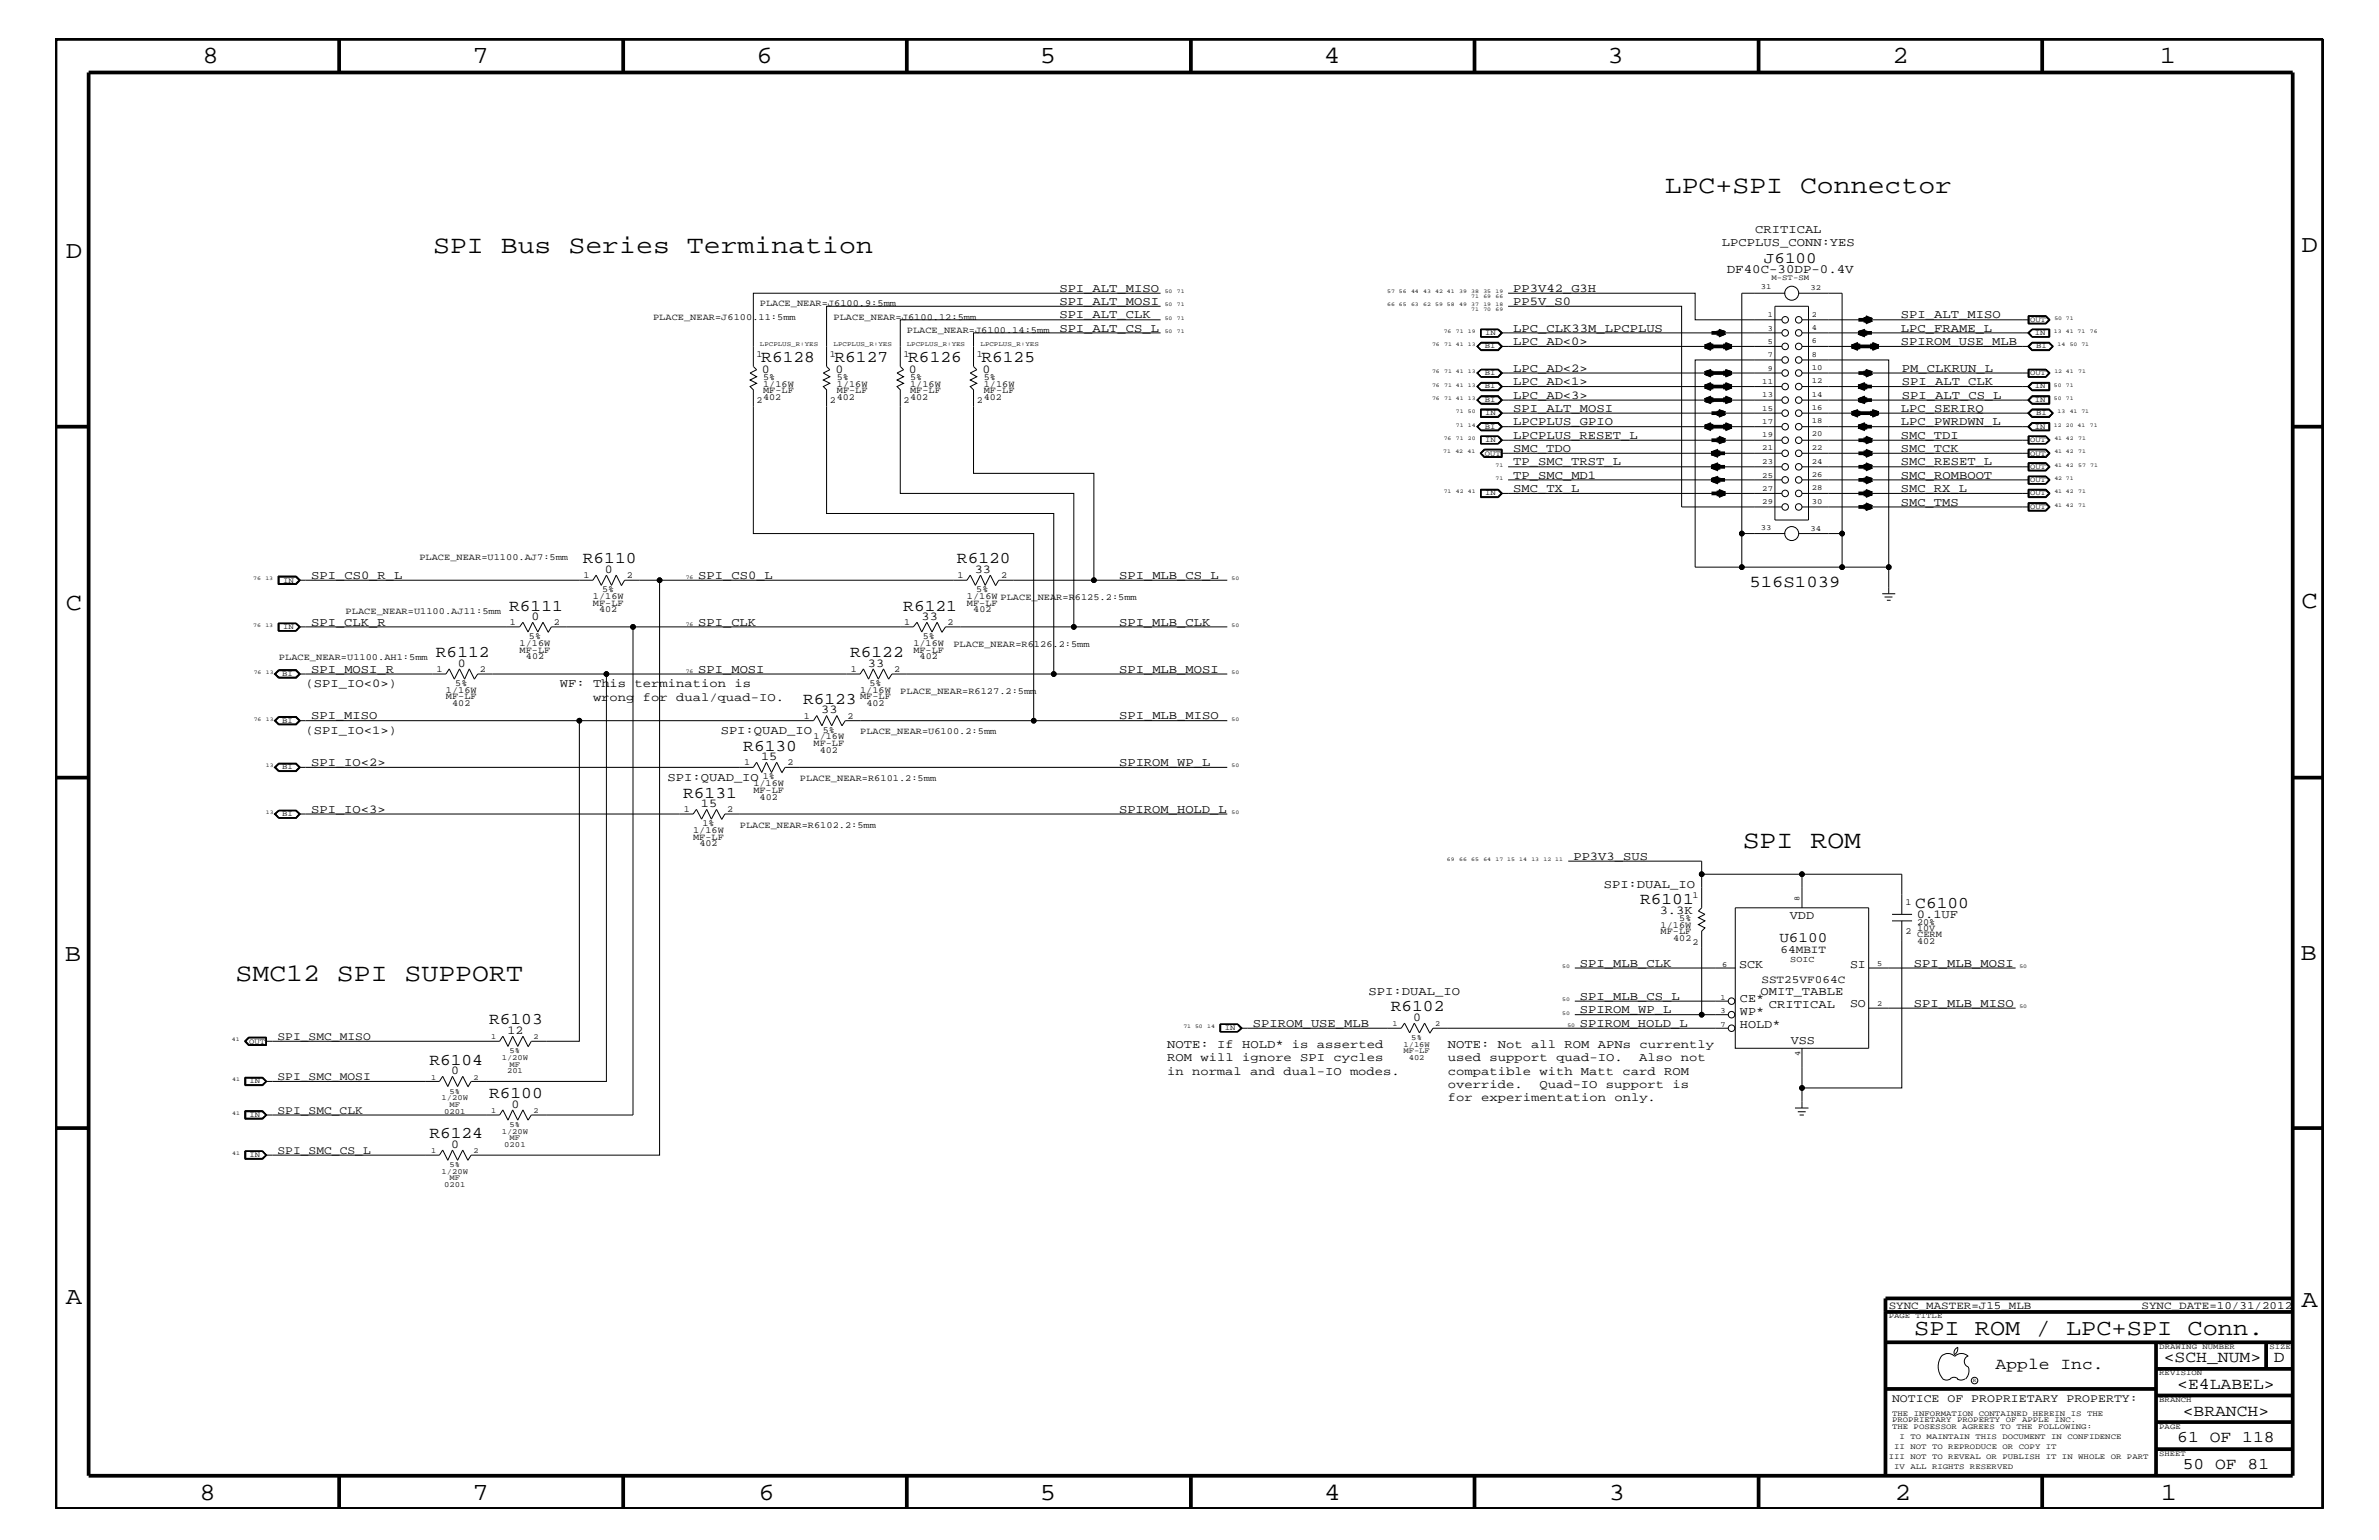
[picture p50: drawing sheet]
<svg xmlns="http://www.w3.org/2000/svg" width="432mm" height="279mm" viewBox="0 0 432 279" stroke-linecap="round" stroke-linejoin="round" font-family="sans-serif">
<defs><g id="words">
<g font-size="4.6">
<text x="302.2" y="35">LPC+SPI Connector</text>
<text x="78.6" y="45.9">SPI Bus Series Termination</text>
<text x="316.3" y="153.8">SPI ROM</text>
<text x="42.8" y="178">SMC12 SPI SUPPORT</text>
</g>
<g font-size="4.5">
<text x="36.7" y="11.5">8</text>
<text x="85.8" y="11.5">7</text>
<text x="137.3" y="11.5">6</text>
<text x="188.7" y="11.5">5</text>
<text x="240.3" y="11.5">4</text>
<text x="291.8" y="11.5">3</text>
<text x="343.5" y="11.5">2</text>
<text x="392" y="11.5">1</text>
<text x="11.9" y="46.8">D</text>
<text x="417.7" y="45.7">D</text>
<text x="11.9" y="110.6">C</text>
<text x="417.7" y="110.3">C</text>
<text x="11.8" y="174.3">B</text>
<text x="417.6" y="174.2">B</text>
<text x="11.9" y="236.7">A</text>
<text x="417.7" y="237.1">A</text>
<text x="36.2" y="272.1">8</text>
<text x="85.8" y="272.1">7</text>
<text x="137.7" y="272.1">6</text>
<text x="188.7" y="272.1">5</text>
<text x="240.4" y="272.1">4</text>
<text x="292" y="272.1">3</text>
<text x="343.9" y="272.1">2</text>
<text x="392.2" y="272.1">1</text>
</g>
<text font-size="4.1" x="347.4" y="242.3">SPI ROM / LPC+SPI Conn.</text>
<g font-size="3">
<text x="138.2" y="65.7">R6128</text>
<text x="151.5" y="65.7">R6127</text>
<text x="164.8" y="65.7">R6126</text>
<text x="178.1" y="65.7">R6125</text>
<text x="105.8" y="102.2">R6110</text>
<text x="173.7" y="102.2">R6120</text>
<text x="317.5" y="106.5">516S1039</text>
<text x="92.4" y="110.8">R6111</text>
<text x="164" y="110.8">R6121</text>
<text x="79.1" y="119.2">R6112</text>
<text x="154.3" y="119.2">R6122</text>
<text x="145.8" y="127.7">R6123</text>
<text x="134.9" y="136.2">R6130</text>
<text x="124" y="144.7">R6131</text>
<text x="297.7" y="163.9">R6101</text>
<text x="347.6" y="164.7">C6100</text>
<text x="88.8" y="185.9">R6103</text>
<text x="252.4" y="183.5">R6102</text>
<text x="77.9" y="193.2">R6104</text>
<text x="88.8" y="199.2">R6100</text>
<text x="77.9" y="206.5">R6124</text>
<text x="362.2" y="248.4">Apple Inc.</text>
<text x="392.7" y="247.1">&lt;SCH_NUM&gt;</text>
<text x="395.2" y="252">&lt;E4LABEL&gt;</text>
<text x="412.7" y="247.1">D</text>
<text x="396.2" y="256.8">&lt;BRANCH&gt;</text>
<text x="395.2" y="261.6">61 OF 118</text>
<text x="396.2" y="266.6">50 OF 81</text>
</g>
<text font-size="2.9" x="320.2" y="47.7">J6100</text>
<text font-size="2.6" x="323" y="170.9">U6100</text>
<text font-size="2.3" x="313.4" y="49.6">DF40C-30DP-0.4V</text>
<g font-size="2.2">
<text x="312.5" y="44.6">LPCPLUS_CONN:YES</text>
<text x="318.6" y="42.3">CRITICAL</text>
<text x="192.3" y="52.9">SPI_ALT_MISO</text>
<text x="274.7" y="52.9">PP3V42_G3H</text>
<text x="192.3" y="57.8">SPI_ALT_CLK</text>
<text x="192.3" y="55.3">SPI_ALT_MOSI</text>
<text x="274.7" y="55.3">PP5V_S0</text>
<text x="345" y="57.8">SPI_ALT_MISO</text>
<text x="192.3" y="60.2">SPI_ALT_CS_L</text>
<text x="274.7" y="62.6">LPC_AD&lt;0&gt;</text>
<text x="274.7" y="60.2">LPC_CLK33M_LPCPLUS</text>
<text x="345" y="62.6">SPIROM_USE_MLB</text>
<text x="345" y="60.2">LPC_FRAME_L</text>
<text x="138.3" y="67.6">0</text>
<text x="151.6" y="67.6">0</text>
<text x="164.9" y="67.6">0</text>
<text x="178.3" y="67.6">0</text>
<text x="274.7" y="69.9">LPC_AD&lt;1&gt;</text>
<text x="274.7" y="67.5">LPC_AD&lt;2&gt;</text>
<text x="345.2" y="69.9">SPI_ALT_CLK</text>
<text x="345.2" y="67.5">PM_CLKRUN_L</text>
<text x="274.7" y="77.2">LPCPLUS_GPIO</text>
<text x="274.7" y="72.3">LPC_AD&lt;3&gt;</text>
<text x="274.7" y="74.7">SPI_ALT_MOSI</text>
<text x="345" y="77.2">LPC_PWRDWN_L</text>
<text x="345" y="74.7">LPC_SERIRQ</text>
<text x="345.2" y="72.3">SPI_ALT_CS_L</text>
<text x="274.7" y="82">SMC_TDO</text>
<text x="274.7" y="79.6">LPCPLUS_RESET_L</text>
<text x="345" y="82">SMC_TCK</text>
<text x="345" y="79.6">SMC_TDI</text>
<text x="274.7" y="89.3">SMC_TX_L</text>
<text x="274.7" y="86.9">TP_SMC_MD1</text>
<text x="274.7" y="84.4">TP_SMC_TRST_L</text>
<text x="345" y="89.3">SMC_RX_L</text>
<text x="345" y="86.9">SMC_ROMBOOT</text>
<text x="345" y="84.4">SMC_RESET_L</text>
<text x="345" y="91.7">SMC_TMS</text>
<text x="56.5" y="105">SPI_CS0_R_L</text>
<text x="109.8" y="104">0</text>
<text x="126.7" y="105">SPI_CS0_L</text>
<text x="176.9" y="104">33</text>
<text x="203.1" y="105">SPI_MLB_CS_L</text>
<text x="56.5" y="113.6">SPI_CLK_R</text>
<text x="96.5" y="112.5">0</text>
<text x="126.7" y="113.6">SPI_CLK</text>
<text x="167.3" y="112.5">33</text>
<text x="203.1" y="113.6">SPI_MLB_CLK</text>
<text x="55.5" y="124.7">(SPI_IO&lt;0&gt;)</text>
<text x="56.5" y="122">SPI_MOSI_R</text>
<text x="83.1" y="120.9">0</text>
<text x="101.6" y="124.7">WF: This termination is</text>
<text x="126.7" y="122">SPI_MOSI</text>
<text x="157.5" y="120.9">33</text>
<text x="203.1" y="122">SPI_MLB_MOSI</text>
<text x="56.5" y="130.5">SPI_MISO</text>
<text x="107.6" y="127.1">wrong for dual/quad-IO.</text>
<text x="149.1" y="129.4">33</text>
<text x="203.1" y="130.5">SPI_MLB_MISO</text>
<text x="55.5" y="133.2">(SPI_IO&lt;1&gt;)</text>
<text x="130.8" y="133.2">SPI:QUAD_IO</text>
<text x="138.1" y="137.9">15</text>
<text x="56.5" y="139">SPI_IO&lt;2&gt;</text>
<text x="121.2" y="141.7">SPI:QUAD_IO</text>
<text x="203.1" y="139">SPIROM_WP_L</text>
<text x="56.5" y="147.5">SPI_IO&lt;3&gt;</text>
<text x="127.2" y="146.4">15</text>
<text x="203.1" y="147.5">SPIROM_HOLD_L</text>
<text x="285.6" y="156">PP3V3_SUS</text>
<text x="291.1" y="161.1">SPI:DUAL_IO</text>
<text x="301.2" y="165.8">3.3K</text>
<text x="324.9" y="166.7">VDD</text>
<text x="347.9" y="166.5">0.1UF</text>
<text x="286.8" y="175.4">SPI_MLB_CLK</text>
<text x="315.6" y="175.6">SCK</text>
<text x="335.8" y="175.5">SI</text>
<text x="347.4" y="175.4">SPI_MLB_MOSI</text>
<text x="248.4" y="180.5">SPI:DUAL_IO</text>
<text x="256.5" y="185.2">0</text>
<text x="286.8" y="181.4">SPI_MLB_CS_L</text>
<text x="286.8" y="183.8">SPIROM_WP_L</text>
<text x="315.8" y="181.7">CE*</text>
<text x="315.8" y="184.1">WP*</text>
<text x="319.5" y="180.5">OMIT_TABLE</text>
<text x="321.1" y="182.9">CRITICAL</text>
<text x="335.8" y="182.7">SO</text>
<text x="347.4" y="182.7">SPI_MLB_MISO</text>
<text x="92.1" y="187.6">12</text>
<text x="211.8" y="190.2">NOTE: If HOLD* is asserted</text>
<text x="227.4" y="186.3">SPIROM_USE_MLB</text>
<text x="262.8" y="190.2">NOTE: Not all ROM APNs currently</text>
<text x="286.8" y="186.3">SPIROM_HOLD_L</text>
<text x="315.8" y="186.5">HOLD*</text>
<text x="325" y="189.3">VSS</text>
<text x="81.9" y="194.8">0</text>
<text x="211.8" y="192.6">ROM will ignore SPI cycles</text>
<text x="211.8" y="195">in normal and dual-IO modes.</text>
<text x="262.8" y="197.4">override.</text>
<text x="262.8" y="195">compatible with Matt card ROM</text>
<text x="262.8" y="192.6">used support quad-IO.</text>
<text x="279.4" y="197.4">Quad-IO support is</text>
<text x="297.5" y="192.6">Also not</text>
<text x="92.8" y="200.9">0</text>
<text x="262.8" y="199.8">for experimentation only.</text>
<text x="81.9" y="208.2">0</text>
</g>
<g font-size="2.1">
<text x="50.4" y="188.7">SPI_SMC_MISO</text>
<text x="50.4" y="195.9">SPI_SMC_MOSI</text>
<text x="50.4" y="202">SPI_SMC_CLK</text>
<text x="50.4" y="209.3">SPI_SMC_CS_L</text>
<text x="343.4" y="254.4">NOTICE OF PROPRIETARY PROPERTY:</text>
</g>
<g font-size="2">
<text x="323.2" y="172.9">64MBIT</text>
<text x="319.7" y="178.4">SST25VF064C</text>
<text x="342.8" y="237.4">SYNC_MASTER=J15_MLB</text>
<text x="388.7" y="237.4">SYNC_DATE=10/31/2012</text>
</g>
<g font-size="1.7">
<text x="118.5" y="58">PLACE_NEAR=J6100.11:5mm</text>
<text x="137.9" y="55.6">PLACE_NEAR=J6100.9:5mm</text>
<text x="151.3" y="58">PLACE_NEAR=J6100.12:5mm</text>
<text x="137.3" y="64.7">1</text>
<text x="150.6" y="64.7">1</text>
<text x="164" y="64.7">1</text>
<text x="164.6" y="60.4">PLACE_NEAR=J6100.14:5mm</text>
<text x="177.3" y="64.7">1</text>
<text x="138.5" y="68.9">5%</text>
<text x="138.5" y="71.3">MF-LF</text>
<text x="138.5" y="70.1">1/16W</text>
<text x="151.9" y="71.3">MF-LF</text>
<text x="151.9" y="70.1">1/16W</text>
<text x="151.9" y="68.9">5%</text>
<text x="165.2" y="68.9">5%</text>
<text x="165.2" y="71.3">MF-LF</text>
<text x="165.2" y="70.1">1/16W</text>
<text x="178.6" y="71.3">MF-LF</text>
<text x="178.6" y="70.1">1/16W</text>
<text x="178.6" y="68.9">5%</text>
<text x="137.3" y="73.2">2</text>
<text x="138.5" y="72.6">402</text>
<text x="150.6" y="73.2">2</text>
<text x="151.9" y="72.6">402</text>
<text x="164" y="73.2">2</text>
<text x="165.2" y="72.6">402</text>
<text x="177.3" y="73.2">2</text>
<text x="178.6" y="72.6">402</text>
<text x="76.1" y="101.6">PLACE_NEAR=U1100.AJ7:5mm</text>
<text x="105.9" y="104.9">1</text>
<text x="109.3" y="107.5">5%</text>
<text x="113.8" y="104.9">2</text>
<text x="173.8" y="104.9">1</text>
<text x="177.2" y="107.5">5%</text>
<text x="181.7" y="104.9">2</text>
<text x="62.7" y="111.4">PLACE_NEAR=U1100.AJ11:5mm</text>
<text x="92.5" y="113.4">1</text>
<text x="100.5" y="113.4">2</text>
<text x="107.6" y="108.7">1/16W</text>
<text x="107.6" y="109.9">MF-LF</text>
<text x="108.8" y="111.1">402</text>
<text x="164.1" y="113.4">1</text>
<text x="172" y="113.4">2</text>
<text x="175.5" y="108.7">1/16W PLACE_NEAR=R6125.2:5mm</text>
<text x="175.5" y="109.9">MF-LF</text>
<text x="176.7" y="111.1">402</text>
<text x="50.6" y="119.8">PLACE_NEAR=U1100.AH1:5mm</text>
<text x="94.3" y="118.4">MF-LF</text>
<text x="94.3" y="117.2">1/16W</text>
<text x="95.5" y="119.6">402</text>
<text x="96" y="115.9">5%</text>
<text x="165.8" y="118.4">MF-LF</text>
<text x="165.8" y="117.2">1/16W</text>
<text x="166.9" y="119.6">402</text>
<text x="167.5" y="115.9">5%</text>
<text x="173.1" y="117.4">PLACE_NEAR=R6126.2:5mm</text>
<text x="79.2" y="121.9">1</text>
<text x="80.9" y="125.7">1/16W</text>
<text x="82.6" y="124.4">5%</text>
<text x="87.1" y="121.9">2</text>
<text x="154.4" y="121.9">1</text>
<text x="156.1" y="125.7">1/16W</text>
<text x="157.8" y="124.4">5%</text>
<text x="162.3" y="121.9">2</text>
<text x="163.4" y="125.9">PLACE_NEAR=R6127.2:5mm</text>
<text x="80.9" y="126.9">MF-LF</text>
<text x="82.1" y="128">402</text>
<text x="145.9" y="130.4">1</text>
<text x="153.8" y="130.4">2</text>
<text x="156.1" y="126.9">MF-LF</text>
<text x="157.3" y="128">402</text>
<text x="147.7" y="134.1">1/16W</text>
<text x="147.7" y="135.3">MF-LF</text>
<text x="148.8" y="136.6">402</text>
<text x="149.4" y="133">5%</text>
<text x="156.1" y="133.2">PLACE_NEAR=U6100.2:5mm</text>
<text x="135" y="138.9">1</text>
<text x="136.7" y="143.9">MF-LF</text>
<text x="136.7" y="142.6">1/16W</text>
<text x="138.4" y="141.4">1%</text>
<text x="142.9" y="138.9">2</text>
<text x="145.2" y="141.7">PLACE_NEAR=R6101.2:5mm</text>
<text x="124.1" y="147.3">1</text>
<text x="127.5" y="149.9">1%</text>
<text x="132" y="147.3">2</text>
<text x="137.9" y="145.1">402</text>
<text x="125.8" y="152.3">MF-LF</text>
<text x="125.8" y="151.1">1/16W</text>
<text x="127" y="153.5">402</text>
<text x="134.3" y="150.1">PLACE_NEAR=R6102.2:5mm</text>
<text x="304.8" y="167.1">5%</text>
<text x="307.2" y="162.8">1</text>
<text x="345.9" y="164.1">1</text>
<text x="348" y="167.8">20%</text>
<text x="301.4" y="169.5">MF-LF</text>
<text x="301.4" y="168.3">1/16W</text>
<text x="303.7" y="170.7">402</text>
<text x="307.2" y="171.4">2</text>
<text x="345.9" y="169.5">2</text>
<text x="348" y="171.2">402</text>
<text x="348" y="170">CERM</text>
<text x="348" y="168.9">10V</text>
</g>
<text font-size="1.6" x="325" y="174.6">SOIC</text>
<g font-size="1.4">
<text x="319.6" y="52.5">31</text>
<text x="321.5" y="50.8">M-ST-SM</text>
<text x="328.6" y="52.7">32</text>
<text x="320.9" y="57.5">1</text>
<text x="320.9" y="60">3</text>
<text x="328.8" y="57.4">2</text>
<text x="328.8" y="59.8">4</text>
<text x="368.5" y="58.4">OUT</text>
<text x="269.5" y="63.2">BI</text>
<text x="269.6" y="60.8">IN</text>
<text x="320.9" y="62.3">5</text>
<text x="320.9" y="64.8">7</text>
<text x="328.8" y="62.3">6</text>
<text x="328.8" y="64.7">8</text>
<text x="369.3" y="60.8">IN</text>
<text x="369.6" y="63.2">BI</text>
<text x="269.5" y="68.1">BI</text>
<text x="269.5" y="70.5">BI</text>
<text x="319.9" y="69.6">11</text>
<text x="320.9" y="67.3">9</text>
<text x="328.8" y="67.1">10</text>
<text x="328.8" y="69.5">12</text>
<text x="328.8" y="72">14</text>
<text x="368.5" y="68.1">OUT</text>
<text x="369.3" y="70.5">IN</text>
<text x="269.5" y="77.8">BI</text>
<text x="269.5" y="72.9">BI</text>
<text x="269.6" y="75.4">IN</text>
<text x="319.9" y="72.1">13</text>
<text x="319.9" y="74.5">15</text>
<text x="319.9" y="76.9">17</text>
<text x="328.8" y="74.4">16</text>
<text x="328.8" y="76.8">18</text>
<text x="369.3" y="77.8">IN</text>
<text x="369.3" y="72.9">IN</text>
<text x="369.6" y="75.4">BI</text>
<text x="269.5" y="82.7">OUT</text>
<text x="269.6" y="80.2">IN</text>
<text x="319.9" y="79.4">19</text>
<text x="319.9" y="81.7">21</text>
<text x="328.8" y="79.2">20</text>
<text x="328.8" y="81.6">22</text>
<text x="368.5" y="82.7">OUT</text>
<text x="368.5" y="80.2">OUT</text>
<text x="269.6" y="89.9">IN</text>
<text x="319.9" y="84.2">23</text>
<text x="319.9" y="86.6">25</text>
<text x="319.9" y="89">27</text>
<text x="328.8" y="84.1">24</text>
<text x="328.8" y="86.5">26</text>
<text x="328.8" y="88.9">28</text>
<text x="368.5" y="89.9">OUT</text>
<text x="368.5" y="87.5">OUT</text>
<text x="368.5" y="85">OUT</text>
<text x="319.9" y="91.5">29</text>
<text x="328.8" y="91.4">30</text>
<text x="368.5" y="92.3">OUT</text>
<text x="319.6" y="96.2">33</text>
<text x="328.6" y="96.3">34</text>
<text x="51.4" y="105.7">IN</text>
<text x="51.4" y="114.2">IN</text>
<text x="51.2" y="122.6">BI</text>
<text x="51.2" y="131.1">BI</text>
<text x="51.2" y="139.6">BI</text>
<text x="51.2" y="148.1">BI</text>
<text x="326.6" y="163.4" transform="rotate(-90 326.6 163.4)">8</text>
<text x="312.6" y="175.4">6</text>
<text x="340.7" y="175.3">5</text>
<text x="312.3" y="181.5">1</text>
<text x="312.3" y="183.8">3</text>
<text x="340.7" y="182.6">2</text>
<text x="45.2" y="189.3">OUT</text>
<text x="89.2" y="188.6">1</text>
<text x="92.5" y="191.1">5%</text>
<text x="96.9" y="188.6">2</text>
<text x="222.3" y="186.9">IN</text>
<text x="252.7" y="186.1">1</text>
<text x="254.7" y="191.1">MF-LF</text>
<text x="254.7" y="189.9">1/16W</text>
<text x="256.2" y="188.7">5%</text>
<text x="260.5" y="186.1">2</text>
<text x="312.3" y="186.3">7</text>
<text x="326.7" y="191.6" transform="rotate(-90 326.7 191.6)">4</text>
<text x="45.3" y="196.5">IN</text>
<text x="78.2" y="195.9">1</text>
<text x="85.9" y="195.9">2</text>
<text x="91.1" y="192.3">1/20W</text>
<text x="92" y="194.8">201</text>
<text x="92.5" y="193.6">MF</text>
<text x="255.7" y="192.3">402</text>
<text x="45.3" y="202.6">IN</text>
<text x="80.1" y="199.6">1/20W</text>
<text x="80.6" y="202">0201</text>
<text x="81.6" y="198.4">5%</text>
<text x="81.6" y="200.9">MF</text>
<text x="89.2" y="201.9">1</text>
<text x="96.9" y="201.9">2</text>
<text x="45.3" y="209.9">IN</text>
<text x="78.2" y="209.2">1</text>
<text x="85.9" y="209.2">2</text>
<text x="91.1" y="205.7">1/20W</text>
<text x="91.5" y="208.1">0201</text>
<text x="92.5" y="204.4">5%</text>
<text x="92.5" y="206.9">MF</text>
<text x="80.1" y="213">1/20W</text>
<text x="80.6" y="215.3">0201</text>
<text x="81.6" y="211.7">5%</text>
<text x="81.6" y="214.2">MF</text>
<text x="342.8" y="239.2">PAGE TITLE</text>
<text x="391.9" y="244.7">DRAWING NUMBER</text>
<text x="411.9" y="244.7">SIZE</text>
<text x="391.9" y="249.5">REVISION</text>
<text x="343.4" y="256.8">THE INFORMATION CONTAINED HEREIN IS THE</text>
<text x="391.9" y="254.4">BRANCH</text>
<text x="343.4" y="258">PROPRIETARY PROPERTY OF APPLE INC.</text>
<text x="343.4" y="259.3">THE POSESSOR AGREES TO THE FOLLOWING:</text>
<text x="343.8" y="262.9">II NOT TO REPRODUCE OR COPY IT</text>
<text x="344.8" y="261.1">I TO MAINTAIN THIS DOCUMENT IN CONFIDENCE</text>
<text x="391.9" y="259.3">PAGE</text>
<text x="342.8" y="264.7">III NOT TO REVEAL OR PUBLISH IT IN WHOLE OR PART</text>
<text x="343.8" y="266.6">IV ALL RIGHTS RESERVED</text>
<text x="391.9" y="264.1">SHEET</text>
</g>
<g font-size="1.2">
<text x="137.9" y="62.9">LPCPLUS_R:YES</text>
<text x="151.3" y="62.9">LPCPLUS_R:YES</text>
<text x="164.6" y="62.9">LPCPLUS_R:YES</text>
<text x="178" y="62.9">LPCPLUS_R:YES</text>
</g>
<g font-size="1">
<text x="211.4" y="53.2">50</text>
<text x="213.6" y="53.2">71</text>
<text x="251.8" y="53.2">57 56</text>
<text x="256.1" y="53.2">44</text>
<text x="258.3" y="53.2">43</text>
<text x="260.5" y="53.2">42 41</text>
<text x="264.8" y="53.2">39</text>
<text x="267" y="53.2">38</text>
<text x="269.2" y="53.2">35</text>
<text x="271.4" y="53.2">19</text>
<text x="211.4" y="55.6">50</text>
<text x="211.4" y="58">50</text>
<text x="213.6" y="55.6">71</text>
<text x="213.6" y="58">71</text>
<text x="251.8" y="55.6">66 65</text>
<text x="256.1" y="55.6">63</text>
<text x="258.3" y="55.6">62</text>
<text x="260.5" y="55.6">59 58</text>
<text x="264.8" y="55.6">49</text>
<text x="267" y="55.6">37</text>
<text x="267" y="56.5">71</text>
<text x="267" y="54">71</text>
<text x="269.2" y="55.6">19</text>
<text x="269.2" y="56.5">70</text>
<text x="269.2" y="54">69</text>
<text x="271.4" y="55.6">18</text>
<text x="271.4" y="56.5">69</text>
<text x="271.4" y="54">66</text>
<text x="372.9" y="58">50 71</text>
<text x="211.4" y="60.4">50</text>
<text x="213.6" y="60.4">71</text>
<text x="259.9" y="62.9">76</text>
<text x="262" y="60.4">76</text>
<text x="262.1" y="62.9">71 41</text>
<text x="264.2" y="60.4">71</text>
<text x="266.4" y="60.4">19</text>
<text x="266.4" y="62.9">13</text>
<text x="372.8" y="60.4">13</text>
<text x="373.5" y="62.9">14</text>
<text x="375" y="60.4">41 71</text>
<text x="375.7" y="62.9">50 71</text>
<text x="379.3" y="60.4">76</text>
<text x="259.9" y="67.7">76</text>
<text x="259.9" y="70.1">76</text>
<text x="262.1" y="67.7">71 41</text>
<text x="262.1" y="70.1">71 41</text>
<text x="266.4" y="67.7">13</text>
<text x="266.4" y="70.1">13</text>
<text x="372.8" y="70.1">50</text>
<text x="372.9" y="67.7">12 41</text>
<text x="375" y="70.1">71</text>
<text x="377.2" y="67.7">71</text>
<text x="259.9" y="72.6">76</text>
<text x="262.1" y="72.6">71 41</text>
<text x="264.2" y="77.4">71</text>
<text x="264.2" y="75">71</text>
<text x="266.4" y="77.4">14</text>
<text x="266.4" y="75">50</text>
<text x="266.4" y="72.6">13</text>
<text x="372.8" y="77.4">12</text>
<text x="372.8" y="72.6">50</text>
<text x="373.5" y="75">13</text>
<text x="375" y="77.4">20 41</text>
<text x="375" y="72.6">71</text>
<text x="375.7" y="75">41 71</text>
<text x="379.3" y="77.4">71</text>
<text x="262" y="82.2">71</text>
<text x="262" y="79.9">76</text>
<text x="264.2" y="82.2">42</text>
<text x="264.2" y="79.9">71</text>
<text x="266.4" y="82.2">41</text>
<text x="266.4" y="79.9">20</text>
<text x="372.9" y="82.2">41 42</text>
<text x="372.9" y="79.9">41 42</text>
<text x="377.2" y="82.2">71</text>
<text x="377.2" y="79.9">71</text>
<text x="262" y="89.5">71</text>
<text x="264.2" y="89.5">42</text>
<text x="266.4" y="89.5">41</text>
<text x="271.4" y="87.1">71</text>
<text x="271.4" y="84.7">71</text>
<text x="372.9" y="89.5">41 42</text>
<text x="372.9" y="87.1">42 71</text>
<text x="372.9" y="84.7">41 42</text>
<text x="377.2" y="89.5">71</text>
<text x="377.2" y="84.7">57</text>
<text x="379.4" y="84.7">71</text>
<text x="372.9" y="92">41 42</text>
<text x="377.2" y="92">71</text>
<text x="46" y="105.3">76</text>
<text x="48.2" y="105.3">13</text>
<text x="124.5" y="105">76</text>
<text x="223.5" y="105.3">50</text>
<text x="46" y="113.7">76</text>
<text x="48.2" y="113.7">13</text>
<text x="124.5" y="113.6">76</text>
<text x="223.5" y="113.7">50</text>
<text x="46.1" y="122.3">76</text>
<text x="48.3" y="122.3">13</text>
<text x="124.5" y="122">76</text>
<text x="223.5" y="122.3">50</text>
<text x="46.1" y="130.8">76</text>
<text x="48.3" y="130.8">13</text>
<text x="223.5" y="130.8">50</text>
<text x="48.3" y="139.2">13</text>
<text x="223.5" y="139.2">50</text>
<text x="48.3" y="147.7">13</text>
<text x="223.5" y="147.7">50</text>
<text x="262.6" y="156.2">69</text>
<text x="264.8" y="156.2">66</text>
<text x="267" y="156.2">65</text>
<text x="269.2" y="156.2">64</text>
<text x="271.4" y="156.2">17 15</text>
<text x="275.8" y="156.2">14</text>
<text x="278" y="156.2">13</text>
<text x="280.2" y="156.2">12 11</text>
<text x="283.5" y="175.6">50</text>
<text x="366.5" y="175.6">50</text>
<text x="283.5" y="181.6">50</text>
<text x="283.5" y="184.1">50</text>
<text x="366.5" y="182.9">50</text>
<text x="42.1" y="188.9">41</text>
<text x="214.8" y="186.5">71 50</text>
<text x="219.1" y="186.5">14</text>
<text x="284.5" y="186.3">50</text>
<text x="42.2" y="196.2">41</text>
<text x="42.2" y="202.3">41</text>
<text x="42.2" y="209.6">41</text>
<text x="358.1" y="250.7">R</text>
</g>
</g></defs>
<g fill="none" stroke="#000" stroke-width=".18">
<path d="M210.7 58h-47.3v8.5l.6 .6-1.2 .6 1.2 .7-1.2 .5 1.2 .6-1.2 .6 .6 .6v18.8h31.5v24.2h27.9M210.7 53.2h-74v13.3l.6 .6-1.2 .6 1.2 .7-1.2 .5 1.2 .6-1.2 .6 .6 .6v26.1h50.9v34h35.2M210.7 55.6h-60.7v10.9l.6 .6-1.2 .6 1.2 .7-1.2 .5 1.2 .6-1.2 .6 .6 .6v22.5h41.3v29.1h31.5M268.8 59.8h3.1l.6 .6-.6 .7h-3.1zM271.9 59.8l.6 .6M271.9 59.7h-3.2v1.5h3.2M271.9 59.7l.8 .7-.8 .8M271.9 59.7l.7 .7-.7 .8M273.7 53.2h34v4.8h15.7M273.7 55.6h31.5v36.4h18.2M322.2 55.6h6.1v38.7h-6.1zM324 53.2h-7.9v43.6"/>
<path d="M326.5 53.2h7.8v43.6M327.1 58h41.2M368.1 57.3h3.2l.8 .7-.8 .8h-3.2zM368.1 58.7h3.2M368.1 57.3h3.2M368.2 57.3v1.4M368.3 57.4h3l.6 .6-.6 .6h-3zM368.8 59.7h3.2v1.5h-3.2M368.8 59.7l-.8 .7 .8 .8M368.8 59.7l-.7 .7 .7 .8M368.9 59.8l-.6 .6 .6 .7M371.3 57.3l.7 .7-.7 .7"/>
<path d="M371.3 57.3l.6 .7-.6 .7M371.9 59.8v1.3M210.7 60.4h-34v6.1l.6 .6-1.2 .6 1.2 .7-1.2 .5 1.2 .6-1.2 .6 .6 .6v15.2h21.8v19.4h24.3M268.1 77.4l.7-.7h3.1l.8 .7-.8 .8h-3.1zM268.1 62.9l.7-.8h3.1l.8 .8-.8 .7h-3.1zM268.1 70.1l.7-.7h3.1l.8 .7-.8 .8h-3.1zM268.1 72.6l.7-.8h3.1l.8 .8-.8 .7h-3.1zM268.1 72.6l.7-.7h3.1l.6 .7-.6 .6h-3.1zM268.7 74.2h3.2l.8 .8-.8 .7h-3.2zM268.7 74.3h3.2l.7 .7-.7 .7M268.8 76.7h3.1l.6 .7-.6 .7h-3.1M268.8 76.7h3.1l.7 .7-.7 .7h-3.1"/>
<path d="M268.8 76.7l-.7 .7 .7 .7M268.8 62.2h3.1l.6 .7-.6 .6h-3.1M268.8 62.2h3.1l.7 .7-.7 .6h-3.1M268.8 62.2l-.7 .7 .7 .6M268.8 67.1h3.1l.6 .6h50.9M268.8 67.1h3.1l.6 .6-.6 .7h-3.1M268.8 67h3.1l.7 .7-.7 .7h-3.1M268.8 67h3.1l.8 .7-.8 .7h-3.1M268.8 67l-.7 .7 .7 .7M268.8 67.1l-.7 .6 .7 .7M268.8 67.1l-.6 .6 .6 .7M268.8 69.5h3.1l.6 .6-.6 .7h-3.1"/>
<path d="M268.8 69.5h3.1l.7 .6-.7 .7h-3.1M268.8 69.5l-.7 .6 .7 .7M268.8 71.8h3.1l.7 .8-.7 .7h-3.1l-.7-.7zM268.8 79.2h3.1l.6 .7-.6 .6h-3.1zM268.8 74.4h3.1l.6 .6-.6 .6h-3.1zM271.9 74.4l.6 .6M271.9 79.2l.6 .7M271.9 79.1h-3.2v1.4h3.2M271.9 79.1l.8 .8-.8 .6M271.9 79.1l.7 .8-.7 .6M272.5 77.4l-.6 .6h-3.1l-.6-.6 .6-.6h3.1l.6 .6h50.9M272.5 62.9l-.6 .5h-3.1l-.6-.5 .6-.6h3.1l.6 .6h50.9"/>
<path d="M272.5 67.7l-.6 .7h-3.1M272.5 70.1l-.6 .6h-3.1l-.6-.6 .6-.6h3.1l.6 .6h50.9M272.5 72.6l-.6 .6h-3.1M272.5 79.9h50.9M272.5 75h50.9M272.5 60.4h50.9M272.5 75l-.6 .6h-3.1M272.5 79.9l-.6 .6M272.5 60.4l-.6 .7M323.4 72.6h-50.9l-.6-.6h-3.1l-.6 .6 .6 .6M323.4 65.3h-15.7v37.6h8.4v-6.1h7.9M327.1 65.3h15.7v37.6h-8.5"/>
<path d="M327.1 79.9h41.2M327.1 77.4h41.2M327.1 75h41.2M327.1 72.6h41.2M327.1 70.1h41.2M327.1 67.7h41.2M327.1 62.9h41.2M327.1 60.4h41.2M368 75l.8-.8h3.1l.8 .8-.8 .7h-3.1zM368 62.9l.8-.8h3.1l.8 .8-.8 .7h-3.1zM368 77.4l.8-.7h3.2v1.5h-3.2zM368 70.1l.8-.7h3.2v1.5h-3.2z"/>
<path d="M368 72.6l.8-.8h3.2v1.5h-3.2zM368.1 75l.7-.7h3.1l.7 .7-.7 .7h-3.1zM368.2 75l.6-.6h3.1l.6 .6-.6 .6h-3.1zM368.2 67.1h3.1l.6 .6-.6 .7h-3.1zM368.2 79.2h3.1l.6 .7-.6 .6h-3.1zM368.2 60.4l.6-.6h3.1v1.3h-3.1zM368.3 77.4l.6-.6h3v1.2h-3zM368.3 75l.6-.6h3l.6 .6-.6 .6h-3zM368.3 67.1v1.3M368.3 79.2v1.3M368.8 62.2h3.1l.6 .7M368.8 62.2h3.1l.7 .7-.7 .6h-3.1"/>
<path d="M368.8 62.2l-.7 .7 .7 .6M368.8 62.2l-.6 .7 .6 .6M368.8 76.7l-.7 .7 .7 .7M368.8 78.1h3.2M368.8 76.7h3.2M368.8 76.7l-.6 .7 .6 .7M368.8 71.9h3.1v1.3h-3.1l-.6-.6zM368.8 71.8l-.7 .8 .7 .7h3.2M368.8 69.5l-.7 .6 .7 .7M368.8 70.8h3.2M368.8 69.5h3.2M368.8 69.5l-.6 .6 .6 .7"/>
<path d="M368.9 73.2l-.6-.6 .6-.6h3v1.2M368.9 69.5h3v1.2h-3l-.6-.6zM368.9 62.3h3l.6 .6-.6 .5h-3l-.6-.5zM371.3 79.2l.6 .7-.6 .6M371.3 67.1l.6 .6-.6 .7M371.3 67h-3.2v1.4h3.2M371.3 79.1h-3.2v1.4h3.2M371.3 79.1l.8 .8-.8 .6M371.3 79.1l.7 .8-.7 .6M371.3 67l.8 .7-.8 .7M371.3 67l.7 .7-.7 .7M371.9 69.5v1.3"/>
<path d="M371.9 76.7v1.4M372.5 62.9l-.6 .6h-3.1M268.7 90.2h3.2M268.7 88.8h3.2l.8 .7-.8 .8h-3.2zM268.7 88.8h3.2M268.8 82.2l.7-.6h3v1.2h-3zM268.8 88.9h3.1l.6 .6M268.8 88.8v1.4M269.4 81.6l-.6 .6 .6 .7h3.1v-1.3M269.4 81.5h3.2v1.5h-3.2l-.8-.8zM269.4 81.6h3.2M269.4 81.6l-.7 .6 .7 .8"/>
<path d="M271.9 88.8l.6 .7-.6 .7M271.9 88.8l.7 .7-.7 .7M272.5 89.5l-.6 .6h-3.1M272.5 89.5h50.9M272.5 82.2h50.9M273.7 87.1h49.7M273.7 84.7h49.7M326.5 96.8h7.8v6.1h-18.2M327.1 92h41.2M327.1 89.5h41.2M327.1 87.1h41.2M327.1 84.7h41.2"/>
<path d="M327.1 82.2h41.2M368.1 81.5h3.2l.8 .7-.8 .8h-3.2zM368.1 83.9h3.2l.8 .8-.8 .8h-3.2zM368.1 88.8h3.2l.8 .7-.8 .8h-3.2zM368.1 91.2h3.2l.8 .8-.8 .7h-3.2zM368.1 92.7h3.2M368.1 90.2h3.2M368.1 88.8h3.2M368.1 85.4h3.2M368.1 84h3.2M368.1 81.6h3.2M368.2 92.7v-1.4h3.1l.6 .7-.6 .7"/>
<path d="M368.2 81.6v1.3h3.1l.6-.7-.6-.6M368.2 84v1.4M368.2 86.5h3.1l.6 .6-.6 .6h-3.1zM368.2 88.8v1.4M368.3 91.4h3l.6 .6-.6 .6h-3zM368.3 81.6h3l.6 .6-.6 .6h-3zM368.3 84.1h3l.6 .6-.6 .6h-3zM368.3 86.5v1.2M368.3 88.9h3l.6 .6-.6 .6h-3zM371.3 86.5l.6 .6-.6 .6M371.3 86.4h-3.2v1.4h3.2M371.3 91.2l.7 .8-.7 .7"/>
<path d="M371.3 88.8l.7 .7-.7 .7M371.3 88.8l.6 .7-.6 .7M371.3 86.4l.8 .7-.8 .7M371.3 86.4l.7 .7-.7 .7M371.3 84l.7 .7-.7 .7M371.3 84l.6 .7-.6 .7M371.3 81.6l.7 .6-.7 .8M50.5 104.5h3.3l.7 .8-.7 .7h-3.3zM50.5 106v-1.4h3.3l.6 .7-.6 .7M50.5 113.1v1.4M50.6 104.7h3.1l.7 .6-.7 .6h-3.1zM53.7 113.1h-3.1v1.3h3.1"/>
<path d="M53.7 104.7l.6 .6M53.7 113.1l.7 .6-.7 .7M53.7 113.1l.6 .6M53.8 113.1h-3.3v1.4h3.3M53.8 113.1l.7 .6-.7 .8M53.8 113.1l.6 .6-.6 .8M54.3 113.7h40l.6-.8 .9 1.8 .9-1.8 .9 1.8 1-1.8 .9 1.8M54.3 105.3h53.3l.6-1 .9 1.9 1-1.9 .9 1.9 .8-1.9 1 1.9M54.3 105.3l-.6 .6h-3.1M54.3 113.7l-.6 .7M114.9 113.7v88.6h-18.5l-.6 .9-.9-1.8-.9 1.8-1-1.8-.8 1.8-.9-1.8-.6 .9h-42.4M119.7 105.3v104.3h-34.2l-.6 .9-.9-1.9-.9 1.9-1-1.9-.8 1.9-1-1.9-.5 1h-31.5"/>
<path d="M170.9 114.7l-.8-1.8-.9 1.8-1-1.8-.9 1.8-.8-1.8-.7 .8h-65.7l-.6 1.1M180.7 106.2l-1-1.9-.9 1.9-.8-1.9-1 1.9-.9-1.9-.6 1h-62.1l-.6 1M194.9 113.7h-23.3l-.7 1.1M198.5 105.3h-17.2l-.6 1M341.6 107.7h2.4M342.1 108.3h1.4M342.5 108.9h.7M342.8 102.9v4.8M49.8 122.3l.7-.8h3.3l.7 .8-.7 .7h-3.3zM49.8 130.8l.7-.8h3.3l.7 .8-.7 .7h-3.3zM49.8 139.2l.7-.7h3.3l.7 .7-.7 .8h-3.3zM50 122.3l.6-.7h3.1l.7 .7-.7 .6h-3.1z"/>
<path d="M50.6 121.5h3.2l.6 .8-.6 .7h-3.2l-.7-.7zM50.6 130.1h3.1l.7 .7-.7 .6h-3.1M50.6 130.1h3.2l.6 .7-.6 .6h-3.2M50.6 130.1l-.7 .7 .7 .6M50.6 130.1l-.6 .7 .6 .6M50.6 138.5h3.1l.7 .7-.7 .7h-3.1M50.6 138.5h3.2l.6 .7-.6 .7h-3.2M50.6 138.5l-.7 .7 .7 .7M50.6 138.5l-.6 .7 .6 .7M54.3 122.3l-.6 .6h-3.1M54.3 130.8l-.6 .5h-3.1l-.6-.5 .6-.6h3.1l.6 .6h50.9M54.3 139.2l-.6 .6h-3.1l-.6-.6 .6-.6h3.1l.6 .6h82.4l.6-.9 1 1.9 .8-1.9 .9 1.9 1-1.9 .9 1.9"/>
<path d="M110.1 122.3h-23.4l-.6 .9-.9-1.8-.9 1.8-.9-1.8-.9 1.8-1-1.8-.6 .9h-26.6l-.6-.6h-3.1l-.6 .6 .6 .6M187.6 130.8h-34.2l-.6 .9-.9-1.9-.9 1.9-1-1.9-.8 1.9-.9-1.9-.6 1h-42.5v58.1h-8.8l-.6 1M191.3 122.3h-29.4l-.6 .9-.9-1.8-1 1.8-.9-1.8-.9 1.8-.9-1.8-.6 .9h-46v73.9h-24.6l-.6 1M222.8 139.2h-80.3l-.6 1M49.8 147.7l.7-.7h3.3l.7 .7-.7 .7h-3.3zM49.9 147.7l.7-.7h3.2l.6 .7-.6 .7h-3.2zM50.6 147.1h3.1l.6 .6h71.5l.6-.9 .9 1.8 1-1.8 .8 1.8 .9-1.8 1 1.8M50.6 147.1h3.1l.7 .6-.7 .7h-3.1M50.6 147.1l-.6 .6 .6 .7M54.3 147.7l-.6 .7h-3.1M222.8 147.7h-91.2l-.6 1M284.6 156.2h24.3v8.5l-.6 .6 1.2 .6-1.2 .6 1.2 .6-1.2 .7 1.2 .5-.6 .6v15.2h4.8"/>
<path d="M308.9 158.6h18.2v6.1M327.1 158.6h18.1v7.3M285.8 175.6h29.2M315 164.7h24.2v25.5h-24.2zM339.2 175.6h26.6M343.4 167.1h3.6M343.4 165.9h3.6M345.2 167.1v30.3h-18.1v-7.2M44.4 188.9l.7-.7h3.2v1.5h-3.2zM44.5 195.4h3.2l.7 .8-.7 .8h-3.2zM44.5 196.9h3.2M44.5 195.5h3.2"/>
<path d="M44.5 195.5v1.4M44.6 195.6h3l.7 .6-.7 .6h-3zM45.1 188.2h3.2M45.1 188.2l-.6 .7 .6 .8M45.1 188.2l-.6 .7 .6 .7h3.2v-1.4M47.7 195.5l.6 .7-.6 .7M47.7 195.5l.6 .7M48.3 188.3h-3.1l-.6 .6 .6 .6h3.1M48.3 188.9h42.4l.6-.9 .9 1.9 .8-1.9 1 1.9 .9-1.9 .9 1.9M48.3 196.2h31.5l.5-.9 1 1.8 .8-1.8 1 1.8 .9-1.8 .9 1.8M48.3 196.2l-.6 .7M221.4 185.8h3.3l.8 .7-.8 .7h-3.3z"/>
<path d="M221.5 187.1h3.1M221.5 185.8v1.4M221.5 185.9h3.1M221.6 185.9v1.2M224.6 185.9l.7 .6-.7 .6M224.6 185.8l.8 .7-.8 .7M224.6 185.9l.6 .6M225.2 186.5h29.1l.6-.9 1 1.8 .8-1.8 .9 1.8 1-1.8 .9 1.8M225.2 186.5l-.6 .6M285.8 184.1h23.1M285.8 181.6h27.9M313.7 186.5h-53.6l-.6 1"/>
<path d="M327.1 197.4v3.6M339.2 182.9h26.6M44.5 201.5h3.2l.7 .8-.7 .8h-3.2zM44.5 208.8h3.2l.7 .8-.7 .7h-3.2zM44.5 201.6h3.2l.6 .7-.6 .6h-3.2zM44.5 208.9h3.2l.6 .7-.6 .6h-3.2zM44.6 208.9v1.3M47.6 208.9l.7 .7M47.7 201.5l.6 .8-.6 .7h-3.2M47.7 208.8l.6 .8-.6 .7h-3.2M48.3 202.3l-.7-.6h-3v1.2M48.3 202.3l-.7 .6"/>
<path d="M48.3 209.6l-.7 .6M325.8 201h2.5M326.3 201.7h1.4M326.6 202.3h.8M352.3 246.1a1.72 1.72 0 0 1 2.5 0 1.69 1.69 0 0 1 2.4 0M352.4 246a3.2 3.2 0 0 0 .4 4.3l.8 .1 .4-.2M354 250.2l.7-.3 .7 .3M355.2 250.2l.7 .2 .7-.2M355.3 244.4v.3a1.18 1.18 0 0 1-.6 1.1M355.4 244.4a.99 .99 0 0 0-.6 1.4M357.2 246a1.04 1.04 0 0 0-.7 1 1.04 1.04 0 0 0 .7 1M357.3 248l.1 .7a2.11 2.11 0 0 1-.6 1.5"/>
<circle cx="324" cy="58" r=".59"/>
<circle cx="325.2" cy="53.2" r="1.27"/>
<circle cx="326.5" cy="58" r=".59"/>
<circle cx="324" cy="65.3" r=".59"/>
<circle cx="324" cy="72.6" r=".59"/>
<circle cx="324" cy="62.9" r=".59"/>
<circle cx="324" cy="67.7" r=".59"/>
<circle cx="324" cy="77.4" r=".59"/>
<circle cx="324" cy="75" r=".59"/>
<circle cx="324" cy="60.4" r=".59"/>
<circle cx="324" cy="79.9" r=".59"/>
<circle cx="324" cy="70.1" r=".59"/>
<circle cx="326.5" cy="65.3" r=".59"/>
<circle cx="326.5" cy="62.9" r=".59"/>
<circle cx="326.5" cy="72.6" r=".59"/>
<circle cx="326.5" cy="67.7" r=".59"/>
<circle cx="326.5" cy="75" r=".59"/>
<circle cx="326.5" cy="77.4" r=".59"/>
<circle cx="326.5" cy="79.9" r=".59"/>
<circle cx="326.5" cy="70.1" r=".59"/>
<circle cx="326.5" cy="60.4" r=".59"/>
<circle cx="316.1" cy="96.8" r=".42"/>
<circle cx="324" cy="82.2" r=".59"/>
<circle cx="324" cy="92" r=".59"/>
<circle cx="324" cy="89.5" r=".59"/>
<circle cx="324" cy="84.7" r=".59"/>
<circle cx="324" cy="87.1" r=".59"/>
<circle cx="325.2" cy="96.8" r="1.27"/>
<circle cx="326.5" cy="89.5" r=".59"/>
<circle cx="326.5" cy="82.2" r=".59"/>
<circle cx="326.5" cy="92" r=".59"/>
<circle cx="326.5" cy="84.7" r=".59"/>
<circle cx="326.5" cy="87.1" r=".59"/>
<circle cx="334.3" cy="96.8" r=".42"/>
<circle cx="114.9" cy="113.7" r=".42"/>
<circle cx="119.7" cy="105.3" r=".42"/>
<circle cx="194.9" cy="113.7" r=".42"/>
<circle cx="198.5" cy="105.3" r=".42"/>
<circle cx="316.1" cy="102.9" r=".42"/>
<circle cx="334.3" cy="102.9" r=".42"/>
<circle cx="342.8" cy="102.9" r=".42"/>
<circle cx="105.2" cy="130.8" r=".42"/>
<circle cx="110.1" cy="122.3" r=".42"/>
<circle cx="187.6" cy="130.8" r=".42"/>
<circle cx="191.3" cy="122.3" r=".42"/>
<circle cx="308.9" cy="158.6" r=".42"/>
<circle cx="327.1" cy="158.6" r=".42"/>
<circle cx="308.9" cy="184.1" r=".42"/>
<circle cx="314.3" cy="181.6" r=".59"/>
<circle cx="314.3" cy="186.5" r=".59"/>
<circle cx="314.3" cy="184.1" r=".59"/>
<circle cx="327.1" cy="197.4" r=".42"/>
<circle cx="358.4" cy="250.5" r=".59"/>
</g>
<g fill="none" stroke="#000" stroke-width=".68" stroke-linecap="butt">
<path d="M10.1 7.1h411.5v266.7h-411.5zM16.1 13.2h400v254.5h-400zM61.6 7.1v6.1M113.1 7.1v6.1M164.6 7.1v6.1M216.2 7.1v6.1M267.6 7.1v6.1M319.2 7.1v6.1M370.7 7.1v6.1M311.9 60l1.2 .4-1.2 .5zM337.3 58h2.5M338.6 57.5l1.2 .5-1.2 .5z"/>
<path d="M338.6 57.7l1.2 .3M338.6 57.9l1.2 .1M338.6 57.8l1.2 .2M339.8 58l-1.2 .1M339.8 58l-1.2 .4M339.8 58l-1.2 .3M10.1 77.4h6M309.5 62.9h4.8M309.5 67.7h4.8M309.5 72.6h4.8M309.5 70.1h4.8M309.5 77.4h4.8"/>
<path d="M309.5 67.7l1.1 .1M309.5 62.9l1.1-.6v1.1zM309.5 67.7l1.1-.4v.9zM309.5 70.1l1.1-.5v1zM309.5 72.6l1.1-.5v.9zM309.5 77.4l1.1-.5v1zM309.5 67.7l1.1 .2M309.5 67.7l1.1 .4M309.5 62.9l1.1 .1M309.5 62.9l1.1 .2M309.5 62.9l1.1 .3M309.5 72.6l1.1 .1"/>
<path d="M309.5 72.6l1.1 .2M309.5 72.6l1.1 .3M309.5 77.4l1.1 .1M309.5 77.4l1.1 .3M309.5 77.4l1.1 .4M309.5 70.1l1.1 .1M309.5 70.1l1.1 .3M309.5 70.1l1.1 .4M310.6 60.4h2.5M310.6 75h2.5M310.6 79.9h2.5M310.6 67.6l-1.1 .1"/>
<path d="M310.6 67.3l-1.1 .4M310.6 67.5l-1.1 .2M310.6 62.8l-1.1 .1M310.6 62.6l-1.1 .3M310.6 62.5l-1.1 .4M310.6 72.4l-1.1 .2M310.6 72.2l-1.1 .4M310.6 72.3l-1.1 .3M310.6 77.3l-1.1 .1M310.6 77.2l-1.1 .2M310.6 77.1l-1.1 .3M310.6 70l-1.1 .1"/>
<path d="M310.6 69.9l-1.1 .2M310.6 69.8l-1.1 .3M311.9 74.5l1.2 .5-1.2 .5zM311.9 79.4l1.2 .5-1.2 .4zM311.9 60.1l1.2 .3M311.9 60.3l1.2 .1M311.9 60.2l1.2 .2M311.9 74.6l1.2 .4M311.9 74.9l1.2 .1M311.9 74.7l1.2 .3M311.9 79.4l1.2 .5M311.9 79.7l1.2 .2"/>
<path d="M311.9 79.6l1.2 .3M313.1 60.4l-1.2 .2M313.1 60.4l-1.2 .4M313.1 67.6l1.2 .1M313.1 62.3l1.2 .6-1.2 .5zM313.1 67.3l1.2 .4-1.2 .5zM313.1 69.6l1.2 .5-1.2 .5zM313.1 72.1l1.2 .5-1.2 .4zM313.1 76.9l1.2 .5-1.2 .5zM313.1 67.5l1.2 .2M313.1 67.3l1.2 .4M313.1 62.8l1.2 .1"/>
<path d="M313.1 62.5l1.2 .4M313.1 62.6l1.2 .3M313.1 75l-1.2 .1M313.1 75l-1.2 .4M313.1 75l-1.2 .2M313.1 79.9l-1.2 .1M313.1 79.9l-1.2 .3M313.1 72.4l1.2 .2M313.1 72.3l1.2 .3M313.1 72.2l1.2 .4M313.1 77.3l1.2 .1M313.1 77.1l1.2 .3"/>
<path d="M313.1 77.2l1.2 .2M313.1 70l1.2 .1M313.1 69.8l1.2 .3M313.1 69.9l1.2 .2M314.3 67.7l-1.2 .1M314.3 67.7l-1.2 .2M314.3 67.7l-1.2 .4M314.3 62.9l-1.2 .1M314.3 62.9l-1.2 .2M314.3 62.9l-1.2 .3M314.3 72.6l-1.2 .1M314.3 72.6l-1.2 .2"/>
<path d="M314.3 72.6l-1.2 .3M314.3 77.4l-1.2 .1M314.3 77.4l-1.2 .3M314.3 77.4l-1.2 .4M314.3 70.1l-1.2 .1M314.3 70.1l-1.2 .3M314.3 70.1l-1.2 .4M336.1 62.9l1.2 .1M336.1 62.9l1.2-.6v1.1zM336.1 75l1.2-.5v1zM336.1 62.9h4.9M336.1 62.9l1.2 .2"/>
<path d="M336.1 62.9l1.2 .3M336.1 75l1.2 .1M336.1 75h4.9M336.1 75l1.2 .2M336.1 75l1.2 .4M337.3 60.4l1.3-.4v.9zM337.3 70.1l1.3-.5v1zM337.3 72.6l1.3-.5v.9zM337.3 77.4l1.3-.5v1zM337.3 60.4h2.5M337.3 60.4l1.3 .2M337.3 60.4l1.3 .4"/>
<path d="M337.3 62.8l-1.2 .1M337.3 62.6l-1.2 .3M337.3 62.5l-1.2 .4M337.3 67.7h2.5M337.3 72.6h2.5M337.3 72.6l1.3 .1M337.3 72.6l1.3 .3M337.3 72.6l1.3 .2M337.3 70.1h2.5M337.3 70.1l1.3 .1M337.3 70.1l1.3 .4M337.3 70.1l1.3 .3"/>
<path d="M337.3 74.9l-1.2 .1M337.3 74.7l-1.2 .3M337.3 74.6l-1.2 .4M337.3 79.9h2.5M337.3 77.4h2.5M337.3 77.4l1.3 .1M337.3 77.4l1.3 .4M337.3 77.4l1.3 .3M338.6 67.3l1.2 .4-1.2 .5zM338.6 79.4l1.2 .5-1.2 .4zM338.6 60.1l-1.3 .3M338.6 60.3l-1.3 .1"/>
<path d="M338.6 60.2l-1.3 .2M338.6 67.3l1.2 .4M338.6 67.6l1.2 .1M338.6 67.5l1.2 .2M338.6 72.2l-1.3 .4M338.6 72.4l-1.3 .2M338.6 72.3l-1.3 .3M338.6 69.8l-1.3 .3M338.6 70l-1.3 .1M338.6 69.9l-1.3 .2M338.6 79.4l1.2 .5M338.6 79.7l1.2 .2"/>
<path d="M338.6 79.6l1.2 .3M338.6 77.1l-1.3 .3M338.6 77.3l-1.3 .1M338.6 77.2l-1.3 .2M339.8 62.8l1.2 .1M339.8 62.3l1.2 .6-1.2 .5zM339.8 74.5l1.2 .5-1.2 .5zM339.8 62.5l1.2 .4M339.8 62.6l1.2 .3M339.8 67.7l-1.2 .1M339.8 67.7l-1.2 .4M339.8 67.7l-1.2 .2"/>
<path d="M339.8 74.9l1.2 .1M339.8 74.6l1.2 .4M339.8 74.7l1.2 .3M339.8 79.9l-1.2 .1M339.8 79.9l-1.2 .3M341 62.9l-1.2 .1M341 62.9l-1.2 .2M341 62.9l-1.2 .3M341 75l-1.2 .1M341 75l-1.2 .2M341 75l-1.2 .4M416.1 77.4h5.5"/>
<path d="M310.6 82.2l1.3-.5v1zM310.6 84.7l1.3-.5v1zM310.6 87.1l1.3-.5v1zM310.6 82.2h2.5M310.6 82.2l1.3 .2M310.6 82.2l1.3 .5M310.6 82.2l1.3 .3M310.6 87.1h2.5M310.6 84.7h2.5M310.6 89.5h2.5M310.6 84.7l1.3 .1M310.6 84.7l1.3 .3"/>
<path d="M310.6 84.7l1.3 .2M310.6 87.1l1.3 .1M310.6 87.1l1.3 .4M310.6 87.1l1.3 .2M311.9 89l1.2 .5-1.2 .5zM311.9 81.9l-1.3 .3M311.9 82.2h-1.3M311.9 82l-1.3 .2M311.9 84.4l-1.3 .3M311.9 84.5l-1.3 .2M311.9 86.7l-1.3 .4M311.9 87l-1.3 .1"/>
<path d="M311.9 86.9l-1.3 .2M311.9 89.2l1.2 .3M311.9 89.4l1.2 .1M311.9 89.3l1.2 .2M313.1 89.5l-1.2 .2M313.1 89.5l-1.2 .4M313.1 89.5l-1.2 .3M337.3 82.2h2.5M337.3 87.1h2.5M337.3 84.7h2.5M337.3 92h2.5M337.3 89.5h2.5"/>
<path d="M338.6 81.7l1.2 .5-1.2 .5zM338.6 84.2l1.2 .5-1.2 .5zM338.6 86.6l1.2 .5-1.2 .5zM338.6 89l1.2 .5-1.2 .5zM338.6 91.5l1.2 .5-1.2 .4zM338.6 81.9l1.2 .3M338.6 82.2h1.2M338.6 82l1.2 .2M338.6 86.7l1.2 .4M338.6 87l1.2 .1M338.6 86.9l1.2 .2M338.6 84.4l1.2 .3"/>
<path d="M338.6 84.5l1.2 .2M338.6 91.6l1.2 .4M338.6 91.8l1.2 .2M338.6 91.7l1.2 .3M338.6 89.2l1.2 .3M338.6 89.4l1.2 .1M338.6 89.3l1.2 .2M339.8 82.2l-1.2 .2M339.8 82.2l-1.2 .5M339.8 82.2l-1.2 .3M339.8 87.1l-1.2 .1M339.8 87.1l-1.2 .4"/>
<path d="M339.8 87.1l-1.2 .2M339.8 84.7l-1.2 .1M339.8 84.7l-1.2 .3M339.8 84.7l-1.2 .2M339.8 92l-1.2 .1M339.8 92l-1.2 .3M339.8 92l-1.2 .2M339.8 89.5l-1.2 .2M339.8 89.5l-1.2 .4M339.8 89.5l-1.2 .3M10.1 141.1h6M416.1 141.1h5.5"/>
<path d="M10.1 204.7h6M416.1 204.7h5.5M342.2 238h73.9M416.1 235.6h-73.9v32.1M342.2 243.5h73.9M342.2 252h49.1M391.3 248.4h24.8M391.3 243.5v24.2M391.3 258h24.8M391.3 253.2h24.8M411.3 243.5v4.9M61.6 267.7v6.1"/>
<path d="M113.1 267.7v6.1M164.6 267.7v6.1M216.2 268v5.8M267.6 267.7v6.1M319.2 267.7v6.1M370.7 267.7v6.1M391.3 262.9h24.8"/>
</g>
<g fill="#000">
<circle cx="316.1" cy="96.8" r=".42"/>
<circle cx="334.3" cy="96.8" r=".42"/>
<circle cx="114.9" cy="113.7" r=".42"/>
<circle cx="119.7" cy="105.3" r=".42"/>
<circle cx="194.9" cy="113.7" r=".42"/>
<circle cx="198.5" cy="105.3" r=".42"/>
<circle cx="316.1" cy="102.9" r=".42"/>
<circle cx="334.3" cy="102.9" r=".42"/>
<circle cx="342.8" cy="102.9" r=".42"/>
<circle cx="105.2" cy="130.8" r=".42"/>
<circle cx="110.1" cy="122.3" r=".42"/>
<circle cx="187.6" cy="130.8" r=".42"/>
<circle cx="191.3" cy="122.3" r=".42"/>
<circle cx="308.9" cy="158.6" r=".42"/>
<circle cx="327.1" cy="158.6" r=".42"/>
<circle cx="308.9" cy="184.1" r=".42"/>
<circle cx="327.1" cy="197.4" r=".42"/>
</g>
<use href="#words"/>
</svg>
